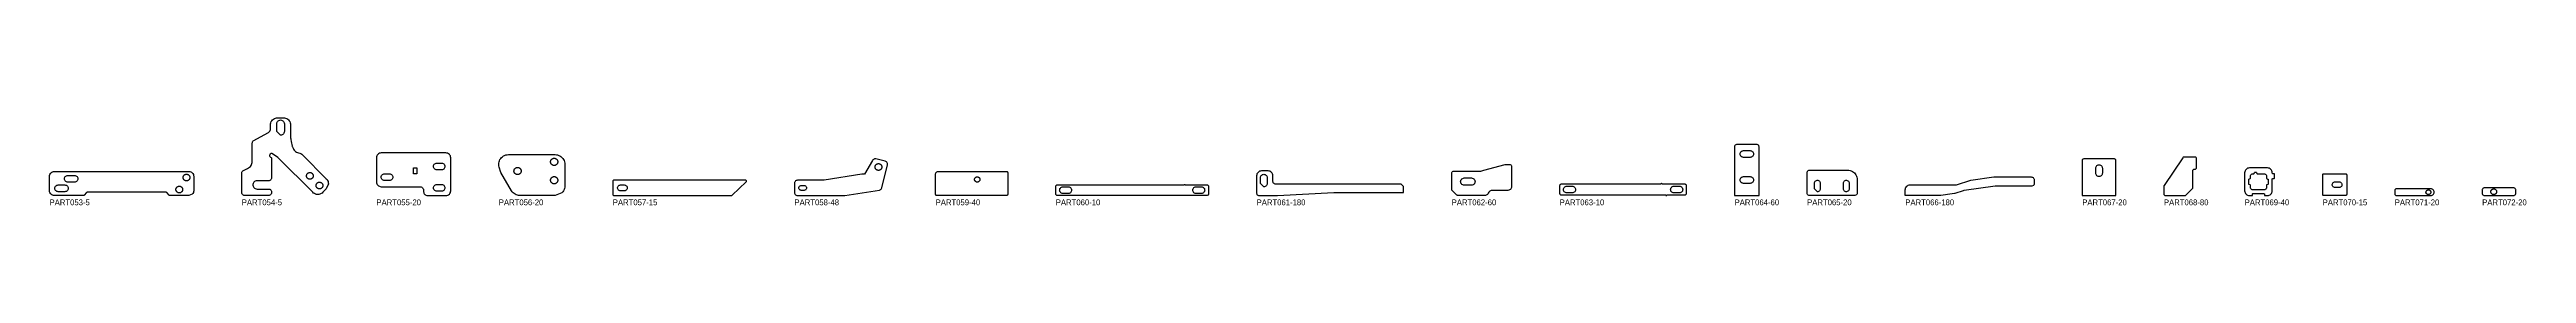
# Model space of a CAD drawing. Header units: millimetres. Extents: x 0 to 7985, y -20 to 1906.
# Drawn here: x 0 to 5155, y 1724 to 1906 of the extents above; entities that cross this region are included whole.
import ezdxf

# ---------------------------------------------------------------- set-up
doc = ezdxf.new("R2010")
doc.units = ezdxf.units.MM
for name, color, linetype in [('LABEL', 7, 'Continuous'), ('PART053-5', 7, 'Continuous'), ('PART054-5', 7, 'Continuous'), ('PART055-20', 7, 'Continuous'), ('PART056-20', 7, 'Continuous'), ('PART057-15', 7, 'Continuous'), ('PART058-48', 7, 'Continuous'), ('PART059-40', 7, 'Continuous'), ('PART060-10', 7, 'Continuous'), ('PART061-180', 7, 'Continuous'), ('PART062-60', 7, 'Continuous'), ('PART063-10', 7, 'Continuous'), ('PART064-60', 7, 'Continuous'), ('PART065-20', 7, 'Continuous'), ('PART066-180', 7, 'Continuous'), ('PART067-20', 7, 'Continuous'), ('PART068-80', 7, 'Continuous'), ('PART069-40', 7, 'Continuous'), ('PART070-15', 7, 'Continuous'), ('PART071-20', 7, 'Continuous'), ('PART072-20', 7, 'Continuous')]:
    doc.layers.add(name, color=color, linetype=linetype)

msp = doc.modelspace()

# ---------------------------------------------------------------- linework, layer by layer
at = {"layer": 'PART053-5'}
for points in [[(297.1063, 1747.0434), (290.0353, 1744.1145), (251.2779, 1744.1145), (250.5014, 1744.2167), (249.7779, 1744.5164), (249.1566, 1744.9932), (243.9139, 1750.2358), (243.2926, 1750.7126), (242.5691, 1751.0123), (241.7926, 1751.1145), (205.703, 1751.1145), (203.0989, 1751.1145), (134.9934, 1751.1145), (132.3894, 1751.1145), (79.2426, 1751.1145), (78.4662, 1751.0123), (77.7426, 1750.7126), (77.1213, 1750.2358), (71.8787, 1744.9932), (71.2573, 1744.5164), (70.5338, 1744.2167), (69.7574, 1744.1145), (10, 1744.1145), (8.0491, 1744.3066), (6.1732, 1744.8757), (4.4443, 1745.7998), (2.9289, 1747.0434), (1.6853, 1748.5588), (0.7612, 1750.2877), (0.1922, 1752.1636), (0, 1754.1145), (0, 1784.1145), (0.1921, 1786.0654), (0.7612, 1787.9413), (1.6853, 1789.6702), (2.9289, 1791.1855), (4.4443, 1792.4292), (6.1732, 1793.3533), (8.0491, 1793.9223), (10, 1794.1145), (132.3894, 1794.1145), (134.9934, 1794.1145), (203.0989, 1794.1145), (205.703, 1794.1145), (290.0353, 1794.1145), (291.9862, 1793.9223), (293.8621, 1793.3533), (295.591, 1792.4292), (297.1063, 1791.1855), (298.35, 1789.6702), (299.274, 1787.9413), (299.8431, 1786.0654), (300.0353, 1784.1145), (300.0352, 1754.1145), (299.8431, 1752.1636), (299.274, 1750.2877), (298.3499, 1748.5588)], [(18, 1752.1145), (16.4424, 1752.29), (14.9628, 1752.8077), (13.6356, 1753.6417), (12.5272, 1754.7501), (11.6932, 1756.0773), (11.1755, 1757.5568), (11, 1759.1145), (11.1755, 1760.6721), (11.6932, 1762.1517), (12.5272, 1763.4789), (13.6356, 1764.5873), (14.9628, 1765.4213), (16.4424, 1765.939), (18, 1766.1145), (32, 1766.1145), (33.5576, 1765.939), (35.0372, 1765.4213), (36.3644, 1764.5873), (37.4728, 1763.4789), (38.3068, 1762.1517), (38.8245, 1760.6721), (39, 1759.1145), (38.8245, 1757.5568), (38.3068, 1756.0773), (37.4728, 1754.7501), (36.3644, 1753.6417), (35.0372, 1752.8077), (33.5576, 1752.29), (32, 1752.1145)], [(38, 1772.1145), (36.4423, 1772.29), (34.9628, 1772.8077), (33.6356, 1773.6417), (32.5272, 1774.7501), (31.6932, 1776.0773), (31.1755, 1777.5568), (31, 1779.1145), (31.1755, 1780.6721), (31.6932, 1782.1517), (32.5272, 1783.4789), (33.6356, 1784.5873), (34.9628, 1785.4213), (36.4423, 1785.939), (38, 1786.1145), (52, 1786.1145), (53.5576, 1785.939), (55.0372, 1785.4213), (56.3644, 1784.5873), (57.4728, 1783.4789), (58.3068, 1782.1517), (58.8245, 1780.6721), (59, 1779.1145), (58.8245, 1777.5568), (58.3068, 1776.0773), (57.4728, 1774.7501), (56.3644, 1773.6417), (55.0372, 1772.8077), (53.5576, 1772.29), (52, 1772.1145)], [(277.0086, 1756.0044), (276.9289, 1755.3989), (276.7967, 1754.8028), (276.6131, 1754.2203), (276.3794, 1753.6562), (276.0974, 1753.1145), (275.7693, 1752.5994), (275.3976, 1752.115), (274.985, 1751.6647), (274.5348, 1751.2522), (274.0503, 1750.8804), (273.5353, 1750.5523), (272.9936, 1750.2703), (272.4294, 1750.0366), (271.847, 1749.853), (271.2508, 1749.7208), (270.6454, 1749.6411), (270.0353, 1749.6145), (269.4252, 1749.6411), (268.8197, 1749.7208), (268.2235, 1749.853), (267.6411, 1750.0366), (267.0769, 1750.2703), (266.5353, 1750.5523), (266.0202, 1750.8804), (265.5358, 1751.2522), (265.0855, 1751.6647), (264.673, 1752.115), (264.3012, 1752.5994), (263.9731, 1753.1145), (263.6911, 1753.6562), (263.4574, 1754.2203), (263.2738, 1754.8028), (263.1416, 1755.3989), (263.0619, 1756.0044), (263.0353, 1756.6145), (263.0619, 1757.2246), (263.1416, 1757.83), (263.2738, 1758.4262), (263.4574, 1759.0086), (263.6911, 1759.5728), (263.9731, 1760.1145), (264.3012, 1760.6295), (264.673, 1761.114), (265.0855, 1761.5642), (265.5358, 1761.9768), (266.0202, 1762.3485), (266.5353, 1762.6767), (267.0769, 1762.9586), (267.6411, 1763.1923), (268.2235, 1763.376), (268.8197, 1763.5081), (269.4252, 1763.5878), (270.0353, 1763.6145), (270.6454, 1763.5878), (271.2508, 1763.5081), (271.847, 1763.376), (272.4294, 1763.1923), (272.9936, 1762.9586), (273.5353, 1762.6767), (274.0503, 1762.3485), (274.5348, 1761.9768), (274.985, 1761.5642), (275.3976, 1761.114), (275.7693, 1760.6295), (276.0974, 1760.1145), (276.3794, 1759.5728), (276.6131, 1759.0086), (276.7967, 1758.4262), (276.9289, 1757.83), (277.0086, 1757.2246), (277.0353, 1756.6145)], [(292.0086, 1781.0044), (291.9289, 1780.3989), (291.7968, 1779.8028), (291.6131, 1779.2203), (291.3794, 1778.6562), (291.0974, 1778.1145), (290.7693, 1777.5994), (290.3976, 1777.115), (289.985, 1776.6647), (289.5348, 1776.2522), (289.0503, 1775.8804), (288.5353, 1775.5523), (287.9936, 1775.2703), (287.4294, 1775.0366), (286.847, 1774.853), (286.2508, 1774.7208), (285.6454, 1774.6411), (285.0353, 1774.6145), (284.4252, 1774.6411), (283.8197, 1774.7208), (283.2235, 1774.853), (282.6411, 1775.0366), (282.0769, 1775.2703), (281.5353, 1775.5523), (281.0202, 1775.8804), (280.5358, 1776.2522), (280.0855, 1776.6647), (279.673, 1777.115), (279.3012, 1777.5994), (278.9731, 1778.1145), (278.6911, 1778.6562), (278.4574, 1779.2203), (278.2738, 1779.8028), (278.1416, 1780.3989), (278.0619, 1781.0044), (278.0353, 1781.6145), (278.0619, 1782.2246), (278.1416, 1782.83), (278.2738, 1783.4262), (278.4574, 1784.0086), (278.6911, 1784.5728), (278.9731, 1785.1145), (279.3012, 1785.6295), (279.673, 1786.114), (280.0855, 1786.5642), (280.5358, 1786.9768), (281.0202, 1787.3485), (281.5353, 1787.6767), (282.0769, 1787.9586), (282.6411, 1788.1923), (283.2235, 1788.376), (283.8197, 1788.5081), (284.4252, 1788.5878), (285.0353, 1788.6145), (285.6454, 1788.5878), (286.2508, 1788.5081), (286.847, 1788.376), (287.4294, 1788.1923), (287.9936, 1787.9586), (288.5353, 1787.6767), (289.0503, 1787.3485), (289.5348, 1786.9768), (289.985, 1786.5642), (290.3976, 1786.114), (290.7693, 1785.6295), (291.0974, 1785.1145), (291.3794, 1784.5728), (291.6131, 1784.0086), (291.7968, 1783.4262), (291.9289, 1782.83), (292.0086, 1782.2246), (292.0353, 1781.6145)]]:
    msp.add_lwpolyline(points, close=True, dxfattribs=at)
at = {"layer": 'PART054-5'}
for points in [[(575.9274, 1779.1548), (577.4561, 1777.365), (578.686, 1775.3581), (579.5867, 1773.1835), (580.1362, 1770.8947), (580.3209, 1768.5482), (575.9275, 1757.9416), (568.8564, 1750.8705), (567.0666, 1749.3419), (565.0597, 1748.112), (562.8851, 1747.2113), (560.5963, 1746.6618), (558.2498, 1746.4771), (555.9033, 1746.6618), (553.6145, 1747.2113), (551.4399, 1748.112), (549.433, 1749.3419), (547.6432, 1750.8705), (475.8905, 1822.6232), (475.5401, 1822.9419), (475.1611, 1823.226), (464.1927, 1830.6633), (463.1066, 1831.1811), (461.9157, 1831.3526), (460.7277, 1831.162), (459.65, 1830.6269), (458.7803, 1829.7954), (458.1972, 1828.743), (457.9534, 1827.5647), (458.0711, 1826.3673), (458.5395, 1825.259), (459.3163, 1824.3402), (460.1078, 1823.801), (461.0047, 1823.4655), (461.3513, 1823.0629), (461.6259, 1822.6087), (461.8385, 1821.9675), (461.9478, 1821.3002), (461.9478, 1818.4811), (461.9478, 1793.0236), (461.9478, 1787.1645), (461.9478, 1780.912), (461.7974, 1779.5769), (461.3536, 1778.3087), (460.6388, 1777.1711), (459.6888, 1776.221), (458.5511, 1775.5062), (457.2829, 1775.0625), (455.9478, 1774.912), (431.7853, 1774.912), (430.003, 1774.7247), (428.2986, 1774.1709), (426.7465, 1773.2748), (425.4147, 1772.0757), (424.3613, 1770.6258), (423.6324, 1768.9886), (423.2598, 1767.2356), (423.2598, 1765.4435), (423.6324, 1763.6905), (424.3613, 1762.0533), (425.4147, 1760.6034), (426.7465, 1759.4042), (428.2986, 1758.5082), (430.003, 1757.9544), (431.7853, 1757.767), (455.9478, 1757.767), (457.2829, 1757.6166), (458.5511, 1757.1729), (459.6888, 1756.458), (460.6388, 1755.508), (461.3536, 1754.3703), (461.7974, 1753.1022), (461.9478, 1751.767), (461.9478, 1750.1145), (461.7974, 1748.7794), (461.3536, 1747.5112), (460.6388, 1746.3736), (459.6888, 1745.4236), (458.5511, 1744.7087), (457.2829, 1744.265), (455.9478, 1744.1145), (406.0353, 1744.1145), (404.7002, 1744.265), (403.432, 1744.7087), (402.2944, 1745.4236), (401.3443, 1746.3736), (400.6295, 1747.5112), (400.1858, 1748.7794), (400.0353, 1750.1145), (400.0353, 1787.1645), (400.0353, 1790.7243), (400.1509, 1791.8965), (400.4934, 1793.0236), (401.224, 1794.3091), (402.2467, 1795.3769), (403.4996, 1796.1621), (412.2468, 1800.241), (414.3277, 1801.3974), (416.2242, 1802.8364), (417.8984, 1804.5289), (419.3165, 1806.441), (420.4502, 1808.5344), (421.2766, 1810.767), (421.7792, 1813.094), (421.9478, 1815.4686), (421.9478, 1818.4811), (421.9478, 1824.3402), (421.9478, 1846.2323), (421.9478, 1852.9377), (421.9478, 1853.1198), (422.0878, 1854.4082), (422.5012, 1855.6365), (423.1687, 1856.7473), (424.0591, 1857.689), (425.131, 1858.4174), (454.5021, 1874.0343), (456.0097, 1875.0196), (457.3161, 1876.2594), (458.379, 1877.7134), (459.1638, 1879.3345), (459.6451, 1881.07), (459.8073, 1882.8638), (459.8073, 1890.7376), (459.992, 1893.0842), (460.5415, 1895.3729), (461.4422, 1897.5475), (462.6721, 1899.5544), (464.2007, 1901.3442), (465.9906, 1902.8729), (467.9975, 1904.1027), (470.1721, 1905.0035), (472.4608, 1905.553), (474.8073, 1905.7376), (486.7853, 1905.7376), (489.1318, 1905.553), (491.4206, 1905.0035), (493.5952, 1904.1027), (495.6021, 1902.8729), (497.3919, 1901.3442), (498.9206, 1899.5544), (500.1504, 1897.5475), (501.0512, 1895.3729), (501.6007, 1893.0842), (501.7853, 1890.7376), (501.7853, 1863.6563), (501.8092, 1863.1214), (501.8807, 1862.5908), (502.321, 1860.1509), (502.9565, 1856.6292), (503.592, 1853.1075), (503.6227, 1852.9377), (504.1436, 1850.273), (504.8274, 1846.8856), (504.8992, 1846.5566), (504.9894, 1846.2323), (505.1517, 1845.7735), (505.3506, 1845.3293), (506.7853, 1842.4451), (507.711, 1840.3712), (508.9392, 1838.4609), (510.4418, 1836.7578), (512.1842, 1835.3012), (514.1265, 1834.1243), (516.2243, 1833.2541), (518.4294, 1832.7106), (520.6819, 1832.1514), (522.8212, 1831.2515), (524.796, 1830.0323), (526.5592, 1828.5231)], [(480.8073, 1869.1961), (472.8698, 1877.1336), (472.8698, 1893.0086), (473.0688, 1894.7748), (473.6559, 1896.4525), (474.6015, 1897.9575), (475.8584, 1899.2144), (477.3634, 1900.16), (479.0411, 1900.7471), (480.8073, 1900.9461), (482.5736, 1900.7471), (484.2513, 1900.16), (485.7563, 1899.2144), (487.0131, 1897.9575), (487.9588, 1896.4525), (488.5458, 1894.7748), (488.7448, 1893.0086), (488.7448, 1877.1336), (488.5458, 1875.3673), (487.9588, 1873.6896), (487.0131, 1872.1846), (485.7563, 1870.9278), (484.2513, 1869.9821), (482.5736, 1869.3951)], [(548.7587, 1784.4026), (548.679, 1783.7971), (548.5468, 1783.2009), (548.3632, 1782.6185), (548.1295, 1782.0543), (547.8475, 1781.5127), (547.5194, 1780.9976), (547.1477, 1780.5131), (546.7351, 1780.0629), (546.2849, 1779.6503), (545.8004, 1779.2786), (545.2853, 1778.9505), (544.7437, 1778.6685), (544.1795, 1778.4348), (543.5971, 1778.2512), (543.0009, 1778.119), (542.3954, 1778.0393), (541.7853, 1778.0127), (541.1752, 1778.0393), (540.5698, 1778.119), (539.9736, 1778.2512), (539.3912, 1778.4348), (538.827, 1778.6685), (538.2853, 1778.9505), (537.7703, 1779.2786), (537.2858, 1779.6503), (536.8356, 1780.0629), (536.423, 1780.5131), (536.0513, 1780.9976), (535.7232, 1781.5127), (535.4412, 1782.0543), (535.2075, 1782.6185), (535.0239, 1783.2009), (534.8917, 1783.7971), (534.812, 1784.4026), (534.7853, 1785.0127), (534.812, 1785.6227), (534.8917, 1786.2282), (535.0239, 1786.8244), (535.2075, 1787.4068), (535.4412, 1787.971), (535.7232, 1788.5127), (536.0513, 1789.0277), (536.423, 1789.5122), (536.8356, 1789.9624), (537.2858, 1790.375), (537.7703, 1790.7467), (538.2853, 1791.0748), (538.827, 1791.3568), (539.3912, 1791.5905), (539.9736, 1791.7741), (540.5698, 1791.9063), (541.1752, 1791.986), (541.7853, 1792.0127), (542.3954, 1791.986), (543.0009, 1791.9063), (543.5971, 1791.7741), (544.1795, 1791.5905), (544.7437, 1791.3568), (545.2853, 1791.0748), (545.8004, 1790.7467), (546.2849, 1790.375), (546.7351, 1789.9624), (547.1477, 1789.5122), (547.5194, 1789.0277), (547.8475, 1788.5127), (548.1295, 1787.971), (548.3632, 1787.4068), (548.5468, 1786.8244), (548.679, 1786.2282), (548.7587, 1785.6227), (548.7853, 1785.0127)], [(568.7587, 1764.4026), (568.679, 1763.7971), (568.5468, 1763.2009), (568.3632, 1762.6185), (568.1295, 1762.0543), (567.8475, 1761.5127), (567.5194, 1760.9976), (567.1476, 1760.5131), (566.7351, 1760.0629), (566.2848, 1759.6503), (565.8004, 1759.2786), (565.2853, 1758.9505), (564.7437, 1758.6685), (564.1795, 1758.4348), (563.5971, 1758.2512), (563.0009, 1758.119), (562.3954, 1758.0393), (561.7853, 1758.0127), (561.1752, 1758.0393), (560.5698, 1758.119), (559.9736, 1758.2512), (559.3912, 1758.4348), (558.827, 1758.6685), (558.2853, 1758.9505), (557.7703, 1759.2786), (557.2858, 1759.6503), (556.8356, 1760.0629), (556.423, 1760.5131), (556.0513, 1760.9976), (555.7232, 1761.5127), (555.4412, 1762.0543), (555.2075, 1762.6185), (555.0238, 1763.2009), (554.8917, 1763.7971), (554.812, 1764.4026), (554.7853, 1765.0127), (554.812, 1765.6227), (554.8917, 1766.2282), (555.0238, 1766.8244), (555.2075, 1767.4068), (555.4412, 1767.971), (555.7232, 1768.5127), (556.0513, 1769.0277), (556.423, 1769.5122), (556.8356, 1769.9624), (557.2858, 1770.375), (557.7703, 1770.7467), (558.2853, 1771.0748), (558.827, 1771.3568), (559.3912, 1771.5905), (559.9736, 1771.7741), (560.5698, 1771.9063), (561.1752, 1771.986), (561.7853, 1772.0127), (562.3954, 1771.986), (563.0009, 1771.9063), (563.5971, 1771.7741), (564.1795, 1771.5905), (564.7437, 1771.3568), (565.2853, 1771.0748), (565.8004, 1770.7467), (566.2848, 1770.375), (566.7351, 1769.9624), (567.1476, 1769.5122), (567.5194, 1769.0277), (567.8475, 1768.5127), (568.1295, 1767.971), (568.3632, 1767.4068), (568.5468, 1766.8244), (568.679, 1766.2282), (568.7587, 1765.6227), (568.7853, 1765.0127)]]:
    msp.add_lwpolyline(points, close=True, dxfattribs=at)
at = {"layer": 'PART055-20'}
for points in [[(778.5601, 1752.1372), (778.7099, 1750.5733), (779.1625, 1749.0688), (779.9004, 1747.6817), (780.8952, 1746.4657), (782.1084, 1745.4675), (783.4933, 1744.7256), (784.9966, 1744.2687), (786.5601, 1744.1145), (825.0054, 1744.1145), (826.9563, 1744.3066), (828.8322, 1744.8757), (830.5611, 1745.7998), (832.0764, 1747.0434), (833.3201, 1748.5588), (834.2441, 1750.2876), (834.8132, 1752.1636), (835.0053, 1754.1145), (835.0054, 1822.5976), (834.8132, 1824.5485), (834.2442, 1826.4245), (833.3201, 1828.1533), (832.0764, 1829.6687), (830.5611, 1830.9123), (828.8322, 1831.8364), (826.9563, 1832.4055), (825.0054, 1832.5976), (690.3209, 1832.5976), (688.37, 1832.4055), (686.4941, 1831.8364), (684.7652, 1830.9123), (683.2498, 1829.6687), (682.0062, 1828.1533), (681.0821, 1826.4245), (680.5131, 1824.5485), (680.3209, 1822.5976), (680.3209, 1772.6226), (680.5131, 1770.6717), (681.0821, 1768.7958), (682.0062, 1767.0669), (683.2498, 1765.5516), (684.7652, 1764.3079), (686.4941, 1763.3838), (688.37, 1762.8148), (690.3209, 1762.6226), (770.5671, 1762.6226), (772.1306, 1762.4684), (773.6338, 1762.0115), (775.0188, 1761.2697), (776.232, 1760.2715), (777.2268, 1759.0554), (777.9647, 1757.6684), (778.4173, 1756.1639), (778.5671, 1754.5999)], [(805.9939, 1797.6518), (804.4369, 1797.8328), (802.9592, 1798.3558), (801.6349, 1799.1944), (800.5305, 1800.3068), (799.7012, 1801.637), (799.1888, 1803.1183), (799.0188, 1804.6766), (799.1998, 1806.2336), (799.7228, 1807.7113), (800.5615, 1809.0356), (801.6738, 1810.14), (803.004, 1810.9693), (804.4853, 1811.4817), (806.0436, 1811.6517), (816.0386, 1811.6233), (817.5957, 1811.4434), (819.0738, 1810.9215), (820.3986, 1810.0837), (821.5039, 1808.9722), (822.3341, 1807.6426), (822.8476, 1806.1616), (823.0187, 1804.6035), (822.8387, 1803.0463), (822.3168, 1801.5683), (821.4791, 1800.2434), (820.3676, 1799.1381), (819.038, 1798.308), (817.557, 1797.7944), (815.9988, 1797.6234)], [(697.3208, 1775.3956), (695.7638, 1775.5766), (694.2861, 1776.0996), (692.9618, 1776.9382), (691.8574, 1778.0506), (691.0281, 1779.3807), (690.5157, 1780.8621), (690.3457, 1782.4204), (690.5267, 1783.9774), (691.0497, 1785.4551), (691.8884, 1786.7794), (693.0007, 1787.8838), (694.3309, 1788.713), (695.8123, 1789.2255), (697.3705, 1789.3955), (707.3605, 1789.3742), (708.9178, 1789.1954), (710.3962, 1788.6745), (711.7217, 1787.8378), (712.8277, 1786.727), (713.6589, 1785.398), (714.1734, 1783.9173), (714.3456, 1782.3593), (714.1668, 1780.8021), (713.6459, 1779.3236), (712.8092, 1777.9982), (711.6984, 1776.8921), (710.3694, 1776.061), (708.8887, 1775.5464), (707.3307, 1775.3742)], [(757.5082, 1789.5616), (757.4741, 1801.5616), (764.4741, 1801.5616), (764.5082, 1789.5616)], [(806.0436, 1753.0968), (804.4853, 1753.2667), (803.004, 1753.7792), (801.6738, 1754.6085), (800.5615, 1755.7129), (799.7228, 1757.0372), (799.1998, 1758.5149), (799.0188, 1760.0719), (799.1888, 1761.6302), (799.7012, 1763.1115), (800.5305, 1764.4417), (801.6349, 1765.554), (802.9592, 1766.3927), (804.4369, 1766.9157), (805.9939, 1767.0967), (815.9988, 1767.1251), (817.557, 1766.954), (819.038, 1766.4405), (820.3676, 1765.6103), (821.4791, 1764.5051), (822.3168, 1763.1802), (822.8387, 1761.7021), (823.0187, 1760.145), (822.8476, 1758.5869), (822.3341, 1757.1059), (821.5039, 1755.7763), (820.3987, 1754.6647), (819.0738, 1753.827), (817.5957, 1753.3051), (816.0386, 1753.1251)]]:
    msp.add_lwpolyline(points, close=True, dxfattribs=at)
at = {"layer": 'PART056-20'}
for points in [[(1066.4173, 1749.9723), (1052.2752, 1744.1145), (978.9097, 1744.1145), (976.3174, 1744.2832), (973.7688, 1744.7865), (971.307, 1745.6159), (968.9735, 1746.7573), (966.8075, 1748.1916), (964.8458, 1749.8946), (963.1213, 1751.8374), (961.6632, 1753.9874), (939.2752, 1792.1145), (935.8682, 1803.275), (935.2615, 1805.8703), (935.0054, 1808.5233), (935.1043, 1811.1867), (935.5565, 1813.8134), (936.3539, 1816.3566), (937.4824, 1818.7712), (938.922, 1821.0143), (940.647, 1823.046), (942.6269, 1824.8304), (944.8264, 1826.3356), (947.2066, 1827.535), (949.7251, 1828.4073), (952.3373, 1828.9369), (954.9966, 1829.1145), (1052.2752, 1829.1145), (1054.8857, 1828.9434), (1057.4516, 1828.433), (1059.9289, 1827.5921), (1062.2752, 1826.435), (1064.4504, 1824.9815), (1066.4173, 1823.2566), (1068.1423, 1821.2897), (1069.5957, 1819.1145), (1070.7528, 1816.7681), (1071.5937, 1814.2909), (1072.1041, 1811.725), (1072.2752, 1809.1145), (1072.2752, 1764.1145), (1072.1041, 1761.504), (1071.5937, 1758.9381), (1070.7528, 1756.4608), (1069.5957, 1754.1145), (1068.1423, 1751.9393)], [(1057.7466, 1813.4608), (1057.6612, 1812.8121), (1057.5196, 1812.1734), (1057.3229, 1811.5494), (1057.0725, 1810.9449), (1056.7704, 1810.3645), (1056.4188, 1809.8127), (1056.0205, 1809.2936), (1055.5785, 1808.8112), (1055.0961, 1808.3692), (1054.577, 1807.9709), (1054.0252, 1807.6193), (1053.4448, 1807.3172), (1052.8403, 1807.0668), (1052.2163, 1806.8701), (1051.5775, 1806.7284), (1050.9288, 1806.643), (1050.2752, 1806.6145), (1049.6215, 1806.643), (1048.9728, 1806.7284), (1048.334, 1806.8701), (1047.71, 1807.0668), (1047.1055, 1807.3172), (1046.5252, 1807.6193), (1045.9733, 1807.9709), (1045.4543, 1808.3692), (1044.9719, 1808.8112), (1044.5298, 1809.2936), (1044.1315, 1809.8127), (1043.78, 1810.3645), (1043.4779, 1810.9449), (1043.2275, 1811.5494), (1043.0307, 1812.1734), (1042.8891, 1812.8121), (1042.8037, 1813.4608), (1042.7752, 1814.1145), (1042.8037, 1814.7682), (1042.8891, 1815.4169), (1043.0307, 1816.0557), (1043.2275, 1816.6797), (1043.4779, 1817.2841), (1043.78, 1817.8645), (1044.1315, 1818.4163), (1044.5298, 1818.9354), (1044.9719, 1819.4178), (1045.4543, 1819.8598), (1045.9733, 1820.2581), (1046.5252, 1820.6097), (1047.1055, 1820.9118), (1047.71, 1821.1622), (1048.334, 1821.359), (1048.9728, 1821.5006), (1049.6215, 1821.586), (1050.2752, 1821.6145), (1050.9288, 1821.586), (1051.5775, 1821.5006), (1052.2163, 1821.359), (1052.8403, 1821.1622), (1053.4448, 1820.9118), (1054.0252, 1820.6097), (1054.577, 1820.2581), (1055.0961, 1819.8598), (1055.5785, 1819.4178), (1056.0205, 1818.9354), (1056.4188, 1818.4163), (1056.7704, 1817.8645), (1057.0725, 1817.2841), (1057.3229, 1816.6797), (1057.5196, 1816.0557), (1057.6612, 1815.4169), (1057.7466, 1814.7682), (1057.7752, 1814.1145)], [(981.5466, 1794.4108), (981.4612, 1793.7621), (981.3196, 1793.1234), (981.1229, 1792.4994), (980.8725, 1791.8949), (980.5704, 1791.3145), (980.2188, 1790.7627), (979.8205, 1790.2436), (979.3785, 1789.7612), (978.8961, 1789.3192), (978.377, 1788.9209), (977.8252, 1788.5693), (977.2448, 1788.2672), (976.6403, 1788.0168), (976.0163, 1787.8201), (975.3775, 1787.6785), (974.7288, 1787.593), (974.0752, 1787.5645), (973.4215, 1787.593), (972.7728, 1787.6785), (972.134, 1787.8201), (971.51, 1788.0168), (970.9055, 1788.2672), (970.3252, 1788.5693), (969.7733, 1788.9209), (969.2543, 1789.3192), (968.7719, 1789.7612), (968.3298, 1790.2436), (967.9315, 1790.7627), (967.58, 1791.3145), (967.2779, 1791.8949), (967.0275, 1792.4994), (966.8307, 1793.1234), (966.6891, 1793.7621), (966.6037, 1794.4108), (966.5752, 1795.0645), (966.6037, 1795.7182), (966.6891, 1796.3669), (966.8307, 1797.0057), (967.0275, 1797.6297), (967.2779, 1798.2341), (967.58, 1798.8145), (967.9315, 1799.3663), (968.3298, 1799.8854), (968.7719, 1800.3678), (969.2543, 1800.8098), (969.7733, 1801.2081), (970.3252, 1801.5597), (970.9055, 1801.8618), (971.51, 1802.1122), (972.134, 1802.309), (972.7728, 1802.4506), (973.4215, 1802.536), (974.0752, 1802.5645), (974.7288, 1802.536), (975.3775, 1802.4506), (976.0163, 1802.309), (976.6403, 1802.1122), (977.2448, 1801.8618), (977.8252, 1801.5597), (978.377, 1801.2081), (978.8961, 1800.8098), (979.3785, 1800.3678), (979.8205, 1799.8854), (980.2188, 1799.3663), (980.5704, 1798.8145), (980.8725, 1798.2341), (981.1229, 1797.6297), (981.3196, 1797.0057), (981.4612, 1796.3669), (981.5466, 1795.7182), (981.5752, 1795.0645)], [(1057.7466, 1775.3608), (1057.6612, 1774.7121), (1057.5196, 1774.0733), (1057.3229, 1773.4493), (1057.0725, 1772.8448), (1056.7704, 1772.2645), (1056.4188, 1771.7127), (1056.0205, 1771.1936), (1055.5785, 1770.7112), (1055.0961, 1770.2692), (1054.577, 1769.8708), (1054.0252, 1769.5193), (1053.4448, 1769.2172), (1052.8403, 1768.9668), (1052.2163, 1768.77), (1051.5775, 1768.6284), (1050.9288, 1768.543), (1050.2752, 1768.5145), (1049.6215, 1768.543), (1048.9728, 1768.6284), (1048.334, 1768.77), (1047.71, 1768.9668), (1047.1055, 1769.2172), (1046.5252, 1769.5193), (1045.9733, 1769.8708), (1045.4543, 1770.2692), (1044.9719, 1770.7112), (1044.5298, 1771.1936), (1044.1315, 1771.7127), (1043.78, 1772.2645), (1043.4779, 1772.8448), (1043.2275, 1773.4493), (1043.0307, 1774.0733), (1042.8891, 1774.7121), (1042.8037, 1775.3608), (1042.7752, 1776.0145), (1042.8037, 1776.6682), (1042.8891, 1777.3168), (1043.0307, 1777.9556), (1043.2275, 1778.5796), (1043.4779, 1779.1841), (1043.78, 1779.7645), (1044.1315, 1780.3163), (1044.5298, 1780.8354), (1044.9719, 1781.3178), (1045.4543, 1781.7598), (1045.9733, 1782.1581), (1046.5252, 1782.5097), (1047.1055, 1782.8118), (1047.71, 1783.0622), (1048.334, 1783.2589), (1048.9728, 1783.4005), (1049.6215, 1783.4859), (1050.2752, 1783.5145), (1050.9288, 1783.4859), (1051.5775, 1783.4005), (1052.2163, 1783.2589), (1052.8403, 1783.0622), (1053.4448, 1782.8118), (1054.0252, 1782.5097), (1054.577, 1782.1581), (1055.0961, 1781.7598), (1055.5785, 1781.3178), (1056.0205, 1780.8354), (1056.4188, 1780.3163), (1056.7704, 1779.7645), (1057.0725, 1779.1841), (1057.3229, 1778.5796), (1057.5196, 1777.9556), (1057.6612, 1777.3168), (1057.7466, 1776.6682), (1057.7752, 1776.0145)]]:
    msp.add_lwpolyline(points, close=True, dxfattribs=at)
at = {"layer": 'PART057-15'}
for points in [[(1172.2752, 1746.1145), (1172.4274, 1745.3491), (1172.861, 1744.7003), (1173.5098, 1744.2667), (1174.2752, 1744.1145), (1419.4648, 1744.1145), (1420.2159, 1744.2609), (1420.857, 1744.6787), (1449.732, 1772.6787), (1450.1776, 1773.3255), (1450.3397, 1774.094), (1450.1933, 1774.8656), (1449.7612, 1775.5214), (1449.1099, 1775.9603), (1448.3398, 1776.1145), (1174.2752, 1776.1145), (1173.5098, 1775.9623), (1172.861, 1775.5287), (1172.4274, 1774.8799), (1172.2752, 1774.1145)], [(1188.301, 1754.1145), (1186.8651, 1754.2888), (1185.5127, 1754.8017), (1184.3223, 1755.6234), (1183.3631, 1756.7061), (1182.6909, 1757.9869), (1182.3448, 1759.3913), (1182.3448, 1760.8377), (1182.6909, 1762.2421), (1183.3631, 1763.5229), (1184.3223, 1764.6056), (1185.5127, 1765.4272), (1186.8651, 1765.9401), (1188.301, 1766.1145), (1196.253, 1766.1145), (1197.6889, 1765.9402), (1199.0414, 1765.4273), (1200.2318, 1764.6056), (1201.1909, 1763.5229), (1201.8631, 1762.2422), (1202.2093, 1760.8378), (1202.2093, 1759.3913), (1201.8632, 1757.9869), (1201.191, 1756.7061), (1200.2318, 1755.6234), (1199.0414, 1754.8018), (1197.689, 1754.2888), (1196.2531, 1754.1145)]]:
    msp.add_lwpolyline(points, close=True, dxfattribs=at)
at = {"layer": 'PART058-48'}
for points in [[(1743.9912, 1807.7534), (1744.1797, 1809.1628), (1744.0499, 1810.5788), (1743.6082, 1811.9304), (1742.8768, 1813.1498), (1741.8924, 1814.176), (1740.7044, 1814.9573), (1739.3723, 1815.4547), (1719.9583, 1820.3118), (1718.5903, 1820.4993), (1717.2141, 1820.3866), (1715.8947, 1819.9791), (1714.6947, 1819.2961), (1713.6707, 1818.3699), (1712.8711, 1817.2441), (1696.1533, 1788.7222), (1694.386, 1788.3814), (1692.5927, 1788.2266), (1690.7931, 1788.2595), (1612.0187, 1775.9407), (1611.5297, 1775.8836), (1611.0377, 1775.8645), (1556.6897, 1775.8645), (1555.2767, 1775.7053), (1553.9345, 1775.2356), (1552.7305, 1774.4791), (1551.7251, 1773.4736), (1550.9685, 1772.2696), (1550.4989, 1770.9275), (1550.3397, 1769.5145), (1550.3397, 1750.4645), (1550.4989, 1749.0515), (1550.9685, 1747.7093), (1551.7251, 1746.5053), (1552.7305, 1745.4998), (1553.9345, 1744.7433), (1555.2767, 1744.2737), (1556.6897, 1744.1145), (1653.8646, 1744.1145), (1654.3566, 1744.1335), (1654.8457, 1744.1907), (1727.1345, 1755.4953), (1728.4842, 1755.872), (1729.7097, 1756.5514), (1730.7442, 1757.4966), (1731.5312, 1758.6559), (1732.0279, 1759.9662)], [(1732.1294, 1802.816), (1732.0497, 1802.2106), (1731.9175, 1801.6144), (1731.7339, 1801.032), (1731.5002, 1800.4678), (1731.2182, 1799.9261), (1730.8901, 1799.4111), (1730.5183, 1798.9266), (1730.1058, 1798.4764), (1729.6555, 1798.0638), (1729.1711, 1797.6921), (1728.656, 1797.364), (1728.1144, 1797.082), (1727.5502, 1796.8483), (1726.9678, 1796.6647), (1726.3716, 1796.5325), (1725.7661, 1796.4528), (1725.156, 1796.4261), (1724.5459, 1796.4528), (1723.9405, 1796.5325), (1723.3443, 1796.6647), (1722.7619, 1796.8483), (1722.1977, 1797.082), (1721.656, 1797.364), (1721.141, 1797.6921), (1720.6565, 1798.0638), (1720.2063, 1798.4764), (1719.7937, 1798.9266), (1719.422, 1799.4111), (1719.0939, 1799.9261), (1718.8119, 1800.4678), (1718.5782, 1801.032), (1718.3946, 1801.6144), (1718.2624, 1802.2106), (1718.1827, 1802.816), (1718.156, 1803.4261), (1718.1827, 1804.0362), (1718.2624, 1804.6417), (1718.3946, 1805.2379), (1718.5782, 1805.8203), (1718.8119, 1806.3845), (1719.0939, 1806.9261), (1719.422, 1807.4412), (1719.7937, 1807.9256), (1720.2063, 1808.3759), (1720.6565, 1808.7884), (1721.141, 1809.1602), (1721.656, 1809.4883), (1722.1977, 1809.7703), (1722.7619, 1810.004), (1723.3443, 1810.1876), (1723.9405, 1810.3198), (1724.5459, 1810.3995), (1725.156, 1810.4261), (1725.7661, 1810.3995), (1726.3716, 1810.3198), (1726.9678, 1810.1876), (1727.5502, 1810.004), (1728.1144, 1809.7703), (1728.656, 1809.4883), (1729.1711, 1809.1602), (1729.6555, 1808.7884), (1730.1058, 1808.3759), (1730.5183, 1807.9256), (1730.8901, 1807.4412), (1731.2182, 1806.9261), (1731.5002, 1806.3845), (1731.7339, 1805.8203), (1731.9175, 1805.2379), (1732.0497, 1804.6417), (1732.1294, 1804.0362), (1732.156, 1803.4261)], [(1564.5958, 1754.9895), (1563.3017, 1755.1598), (1562.0958, 1755.6593), (1561.0603, 1756.4539), (1560.2657, 1757.4895), (1559.7662, 1758.6954), (1559.5958, 1759.9895), (1559.7662, 1761.2836), (1560.2657, 1762.4895), (1561.0603, 1763.525), (1562.0958, 1764.3196), (1563.3017, 1764.8191), (1564.5958, 1764.9895), (1570.5958, 1764.9895), (1571.8899, 1764.8191), (1573.0958, 1764.3196), (1574.1313, 1763.525), (1574.9259, 1762.4895), (1575.4254, 1761.2836), (1575.5958, 1759.9895), (1575.4254, 1758.6954), (1574.9259, 1757.4895), (1574.1313, 1756.4539), (1573.0958, 1755.6593), (1571.8899, 1755.1598), (1570.5958, 1754.9895)]]:
    msp.add_lwpolyline(points, close=True, dxfattribs=at)
at = {"layer": 'PART059-40'}
for points in [[(1993.5939, 1744.7003), (1992.1797, 1744.1145), (1846.1797, 1744.1145), (1845.4143, 1744.2667), (1844.7655, 1744.7003), (1844.3319, 1745.3491), (1844.1797, 1746.1145), (1844.1797, 1789.1145), (1844.35, 1790.4086), (1844.8496, 1791.6145), (1845.6441, 1792.65), (1846.6797, 1793.4446), (1847.8856, 1793.9441), (1849.1797, 1794.1145), (1992.1797, 1794.1145), (1992.945, 1793.9622), (1993.5939, 1793.5287), (1994.0274, 1792.8798), (1994.1797, 1792.1145), (1994.1797, 1746.1145), (1994.0274, 1745.3491)], [(1936.1587, 1777.1351), (1936.0961, 1776.6594), (1935.9923, 1776.191), (1935.848, 1775.7334), (1935.6644, 1775.2901), (1935.4428, 1774.8645), (1935.185, 1774.4598), (1934.8929, 1774.0791), (1934.5688, 1773.7254), (1934.215, 1773.4012), (1933.8343, 1773.1091), (1933.4297, 1772.8513), (1933.0041, 1772.6298), (1932.5608, 1772.4462), (1932.1032, 1772.3019), (1931.6347, 1772.198), (1931.159, 1772.1354), (1930.6797, 1772.1145), (1930.2003, 1772.1354), (1929.7246, 1772.198), (1929.2562, 1772.3019), (1928.7986, 1772.4462), (1928.3553, 1772.6298), (1927.9297, 1772.8513), (1927.525, 1773.1091), (1927.1443, 1773.4012), (1926.7906, 1773.7254), (1926.4664, 1774.0791), (1926.1743, 1774.4598), (1925.9165, 1774.8645), (1925.695, 1775.2901), (1925.5114, 1775.7334), (1925.3671, 1776.191), (1925.2632, 1776.6594), (1925.2006, 1777.1351), (1925.1797, 1777.6145), (1925.2006, 1778.0938), (1925.2632, 1778.5695), (1925.3671, 1779.038), (1925.5114, 1779.4956), (1925.695, 1779.9389), (1925.9165, 1780.3645), (1926.1743, 1780.7691), (1926.4664, 1781.1498), (1926.7906, 1781.5036), (1927.1443, 1781.8277), (1927.525, 1782.1198), (1927.9297, 1782.3776), (1928.3553, 1782.5992), (1928.7986, 1782.7828), (1929.2562, 1782.9271), (1929.7246, 1783.0309), (1930.2003, 1783.0935), (1930.6797, 1783.1145), (1931.159, 1783.0935), (1931.6347, 1783.0309), (1932.1032, 1782.9271), (1932.5608, 1782.7828), (1933.0041, 1782.5992), (1933.4297, 1782.3776), (1933.8343, 1782.1198), (1934.215, 1781.8277), (1934.5688, 1781.5036), (1934.8929, 1781.1498), (1935.185, 1780.7691), (1935.4428, 1780.3645), (1935.6644, 1779.9389), (1935.848, 1779.4956), (1935.9923, 1779.038), (1936.0961, 1778.5695), (1936.1587, 1778.0938), (1936.1797, 1777.6145)]]:
    msp.add_lwpolyline(points, close=True, dxfattribs=at)
at = {"layer": 'PART060-10'}
for points in [[(2411.2121, 1745.2994), (2409.1797, 1744.4575), (2373.2675, 1744.4575), (2372.5942, 1744.1145), (2371.8385, 1744.1145), (2371.1651, 1744.4575), (2097.1797, 1744.4575), (2096.2526, 1744.6043), (2095.4163, 1745.0304), (2094.7526, 1745.6941), (2094.3265, 1746.5304), (2094.1797, 1747.4575), (2094.1797, 1763.4575), (2094.3265, 1764.3845), (2094.7526, 1765.2208), (2095.4163, 1765.8845), (2096.2526, 1766.3107), (2097.1797, 1766.4575), (2361.1453, 1766.4575), (2361.6244, 1766.7998), (2362.2006, 1766.9207), (2362.7768, 1766.7998), (2363.2558, 1766.4575), (2409.1797, 1766.4575), (2410.1068, 1766.3107), (2410.9431, 1765.8845), (2411.6068, 1765.2208), (2412.0329, 1764.3845), (2412.1797, 1763.4575), (2412.1797, 1747.4575), (2412.0329, 1746.5304), (2411.6068, 1745.6941)], [(2109.1797, 1748.4575), (2107.6221, 1748.633), (2106.1425, 1749.1507), (2104.8153, 1749.9847), (2103.7069, 1751.0931), (2102.8729, 1752.4203), (2102.3552, 1753.8998), (2102.1797, 1755.4575), (2102.3552, 1757.0151), (2102.8729, 1758.4947), (2103.7069, 1759.8219), (2104.8153, 1760.9303), (2106.1425, 1761.7643), (2107.6221, 1762.282), (2109.1797, 1762.4575), (2120.1797, 1762.4575), (2121.7373, 1762.282), (2123.2169, 1761.7643), (2124.5441, 1760.9303), (2125.6525, 1759.8219), (2126.4865, 1758.4947), (2127.0042, 1757.0151), (2127.1797, 1755.4575), (2127.0042, 1753.8998), (2126.4865, 1752.4203), (2125.6525, 1751.0931), (2124.5441, 1749.9847), (2123.2169, 1749.1507), (2121.7373, 1748.633), (2120.1797, 1748.4575)], [(2386.1797, 1748.4575), (2384.6221, 1748.633), (2383.1425, 1749.1507), (2381.8153, 1749.9847), (2380.7069, 1751.0931), (2379.8729, 1752.4203), (2379.3552, 1753.8998), (2379.1797, 1755.4575), (2379.3552, 1757.0151), (2379.8729, 1758.4947), (2380.7069, 1759.8219), (2381.8153, 1760.9303), (2383.1425, 1761.7643), (2384.6221, 1762.282), (2386.1797, 1762.4575), (2397.1797, 1762.4575), (2398.7373, 1762.282), (2400.2169, 1761.7643), (2401.5441, 1760.9303), (2402.6525, 1759.8219), (2403.4865, 1758.4947), (2404.0042, 1757.0151), (2404.1797, 1755.4575), (2404.0042, 1753.8998), (2403.4865, 1752.4203), (2402.6525, 1751.0931), (2401.5441, 1749.9847), (2400.2169, 1749.1507), (2398.7373, 1748.633), (2397.1797, 1748.4575)]]:
    msp.add_lwpolyline(points, close=True, dxfattribs=at)
at = {"layer": 'PART061-180'}
for points in [[(2818.1671, 1763.209), (2813.267, 1768.109), (2550.929, 1768.109), (2550.8508, 1768.1113), (2550.7728, 1768.1174), (2550.6951, 1768.1272), (2550.618, 1768.1406), (2549.4389, 1768.4218), (2548.362, 1768.9785), (2547.4508, 1769.7779), (2546.7588, 1770.7732), (2546.3266, 1771.9057), (2546.1797, 1773.109), (2546.1797, 1785.2087), (2545.9875, 1787.1596), (2545.4185, 1789.0356), (2544.4944, 1790.7644), (2543.2508, 1792.2798), (2541.7354, 1793.5234), (2540.0065, 1794.4475), (2538.1306, 1795.0166), (2536.1797, 1795.2087), (2522.1797, 1795.2087), (2520.2288, 1795.0166), (2518.3529, 1794.4475), (2516.624, 1793.5234), (2515.1086, 1792.2798), (2513.865, 1790.7644), (2512.9409, 1789.0356), (2512.3718, 1787.1596), (2512.1797, 1785.2087), (2512.1797, 1749.2087), (2512.3501, 1747.9146), (2512.8496, 1746.7087), (2513.6442, 1745.6732), (2514.6797, 1744.8786), (2515.8856, 1744.3791), (2517.1797, 1744.2087), (2550.618, 1744.2087), (2551.455, 1744.1962), (2552.2915, 1744.1626), (2553.1279, 1744.1286), (2553.965, 1744.1145), (2554.3237, 1744.1162), (2554.6824, 1744.125), (2555.0407, 1744.142), (2555.3984, 1744.1685), (2672.7709, 1750.2104), (2672.9408, 1750.2177), (2673.1108, 1750.2222), (2673.4509, 1750.2294), (2674.983, 1750.2161), (2677.8662, 1750.2088), (2818.1671, 1750.2087)], [(2527.0783, 1762.3241), (2520.0783, 1769.3241), (2520.0783, 1781.3241), (2520.2538, 1782.8817), (2520.7716, 1784.3613), (2521.6055, 1785.6885), (2522.7139, 1786.7969), (2524.0412, 1787.6309), (2525.5207, 1788.1486), (2527.0783, 1788.3241), (2528.636, 1788.1486), (2530.1155, 1787.6309), (2531.4428, 1786.7969), (2532.5512, 1785.6885), (2533.3851, 1784.3613), (2533.9028, 1782.8817), (2534.0783, 1781.3241), (2534.0783, 1769.3241), (2533.9028, 1767.7664), (2533.3851, 1766.2869), (2532.5512, 1764.9597), (2531.4428, 1763.8513), (2530.1155, 1763.0173), (2528.636, 1762.4996)]]:
    msp.add_lwpolyline(points, close=True, dxfattribs=at)
at = {"layer": 'PART062-60'}
for points in [[(3040.5395, 1757.053), (3034.8827, 1754.7099), (3001.9605, 1754.7099), (3000.3368, 1754.5434), (2998.7808, 1754.0508), (2997.3571, 1753.2527), (2996.125, 1752.1823), (2995.1358, 1750.8841), (2994.4307, 1749.4122), (2993.7281, 1747.9445), (2992.7432, 1746.6493), (2991.5165, 1745.5803), (2990.0989, 1744.7815), (2988.549, 1744.2861), (2986.9309, 1744.1145), (2931.5908, 1744.1145), (2930.5556, 1744.2508), (2929.5908, 1744.6504), (2928.7624, 1745.2861), (2919.3387, 1754.7098), (2918.703, 1755.5383), (2918.3034, 1756.503), (2918.1671, 1757.5383), (2918.1671, 1791.1222), (2918.3629, 1792.3582), (2918.931, 1793.4733), (2919.816, 1794.3582), (2920.931, 1794.9264), (2922.1671, 1795.1222), (2979.0419, 1795.1222), (2981.0915, 1795.4732), (2983.0607, 1796.1411), (2984.9009, 1797.1094), (3029.3069, 1808.4955), (3029.7997, 1808.5894), (3030.3004, 1808.6209), (3038.8827, 1808.6208), (3040.1187, 1808.4251), (3041.2338, 1807.8569), (3042.1187, 1806.972), (3042.6869, 1805.8569), (3042.8827, 1804.6208), (3042.8827, 1762.7098), (3042.7289, 1761.1491), (3042.2737, 1759.6484), (3041.5344, 1758.2653)], [(2944.2919, 1765.6145), (2942.623, 1765.8026), (2941.0377, 1766.3573), (2939.6157, 1767.2508), (2938.4281, 1768.4384), (2937.5346, 1769.8604), (2936.9799, 1771.4456), (2936.7919, 1773.1145), (2936.9799, 1774.7834), (2937.5346, 1776.3687), (2938.4281, 1777.7907), (2939.6157, 1778.9783), (2941.0377, 1779.8718), (2942.623, 1780.4265), (2944.2919, 1780.6145), (2959.2919, 1780.6145), (2960.9608, 1780.4265), (2962.546, 1779.8718), (2963.968, 1778.9783), (2965.1556, 1777.7907), (2966.0491, 1776.3687), (2966.6038, 1774.7834), (2966.7919, 1773.1145), (2966.6038, 1771.4456), (2966.0491, 1769.8604), (2965.1556, 1768.4384), (2963.968, 1767.2508), (2962.546, 1766.3573), (2960.9608, 1765.8026), (2959.2919, 1765.6145)]]:
    msp.add_lwpolyline(points, close=True, dxfattribs=at)
at = {"layer": 'PART063-10'}
for points in [[(3406.8827, 1764.5744), (3406.7359, 1765.5014), (3406.3097, 1766.3378), (3405.646, 1767.0014), (3404.8097, 1767.4276), (3403.8827, 1767.5744), (3357.174, 1767.5744), (3356.6262, 1767.7377), (3356.2575, 1768.1744), (3355.8439, 1768.7259), (3355.2274, 1769.0343), (3354.538, 1769.0343), (3353.9215, 1768.7259), (3353.5079, 1768.1744), (3353.1391, 1767.7377), (3352.5914, 1767.5744), (3145.8827, 1767.5744), (3144.9556, 1767.4276), (3144.1193, 1767.0014), (3143.4556, 1766.3378), (3143.0295, 1765.5014), (3142.8827, 1764.5744), (3142.8827, 1748.5744), (3143.0295, 1747.6473), (3143.4556, 1746.811), (3144.1193, 1746.1473), (3144.9556, 1745.7212), (3145.8827, 1745.5744), (3362.5914, 1745.5744), (3363.1391, 1745.4111), (3363.5079, 1744.9744), (3363.9215, 1744.4229), (3364.538, 1744.1145), (3365.2274, 1744.1145), (3365.8439, 1744.4229), (3366.2575, 1744.9744), (3366.6263, 1745.4111), (3367.174, 1745.5744), (3403.8827, 1745.5744), (3404.8097, 1745.7212), (3405.646, 1746.1473), (3406.3097, 1746.811), (3406.7359, 1747.6473), (3406.8827, 1748.5744)], [(3157.8827, 1749.5744), (3156.325, 1749.7499), (3154.8455, 1750.2676), (3153.5183, 1751.1016), (3152.4099, 1752.21), (3151.5759, 1753.5372), (3151.0582, 1755.0167), (3150.8827, 1756.5744), (3151.0582, 1758.132), (3151.5759, 1759.6116), (3152.4099, 1760.9388), (3153.5183, 1762.0472), (3154.8455, 1762.8812), (3156.325, 1763.3989), (3157.8827, 1763.5744), (3168.8827, 1763.5744), (3170.4403, 1763.3989), (3171.9199, 1762.8812), (3173.2471, 1762.0472), (3174.3555, 1760.9388), (3175.1895, 1759.6116), (3175.7072, 1758.132), (3175.8827, 1756.5744), (3175.7072, 1755.0167), (3175.1895, 1753.5372), (3174.3555, 1752.21), (3173.2471, 1751.1016), (3171.9199, 1750.2676), (3170.4403, 1749.7499), (3168.8827, 1749.5744)], [(3380.8827, 1749.5744), (3379.325, 1749.7499), (3377.8455, 1750.2676), (3376.5183, 1751.1016), (3375.4099, 1752.21), (3374.5759, 1753.5372), (3374.0582, 1755.0167), (3373.8827, 1756.5744), (3374.0582, 1758.132), (3374.5759, 1759.6116), (3375.4099, 1760.9388), (3376.5183, 1762.0472), (3377.8455, 1762.8812), (3379.325, 1763.3989), (3380.8827, 1763.5744), (3391.8827, 1763.5744), (3393.4403, 1763.3989), (3394.9199, 1762.8812), (3396.2471, 1762.0472), (3397.3555, 1760.9388), (3398.1895, 1759.6116), (3398.7072, 1758.132), (3398.8827, 1756.5744), (3398.7072, 1755.0167), (3398.1895, 1753.5372), (3397.3555, 1752.21), (3396.2471, 1751.1016), (3394.9199, 1750.2676), (3393.4403, 1749.7499), (3391.8827, 1749.5744)]]:
    msp.add_lwpolyline(points, close=True, dxfattribs=at)
at = {"layer": 'PART064-60'}
for points in [[(3557.8827, 1744.1145), (3557.8827, 1845.4304), (3557.7123, 1846.7245), (3557.2128, 1847.9304), (3556.4182, 1848.9659), (3555.3827, 1849.7605), (3554.1768, 1850.26), (3552.8827, 1850.4304), (3511.8827, 1850.4304), (3510.5886, 1850.26), (3509.3827, 1849.7605), (3508.3471, 1848.9659), (3507.5525, 1847.9304), (3507.053, 1846.7245), (3506.8827, 1845.4304), (3506.8827, 1744.1145)], [(3525.4269, 1823.386), (3523.8693, 1823.5615), (3522.3898, 1824.0792), (3521.0625, 1824.9132), (3519.9541, 1826.0216), (3519.1202, 1827.3488), (3518.6024, 1828.8284), (3518.4269, 1830.386), (3518.6024, 1831.9437), (3519.1202, 1833.4232), (3519.9541, 1834.7504), (3521.0625, 1835.8588), (3522.3898, 1836.6928), (3523.8693, 1837.2105), (3525.4269, 1837.386), (3539.4269, 1837.386), (3540.9846, 1837.2105), (3542.4641, 1836.6928), (3543.7914, 1835.8588), (3544.8998, 1834.7504), (3545.7337, 1833.4232), (3546.2514, 1831.9437), (3546.4269, 1830.386), (3546.2514, 1828.8284), (3545.7337, 1827.3488), (3544.8998, 1826.0216), (3543.7914, 1824.9132), (3542.4641, 1824.0792), (3540.9846, 1823.5615), (3539.4269, 1823.386)], [(3525.3827, 1769.5004), (3523.825, 1769.6759), (3522.3455, 1770.1936), (3521.0182, 1771.0276), (3519.9099, 1772.136), (3519.0759, 1773.4632), (3518.5582, 1774.9428), (3518.3827, 1776.5004), (3518.5582, 1778.0581), (3519.0759, 1779.5376), (3519.9099, 1780.8648), (3521.0182, 1781.9732), (3522.3455, 1782.8072), (3523.825, 1783.3249), (3525.3827, 1783.5004), (3539.3827, 1783.5004), (3540.9403, 1783.3249), (3542.4199, 1782.8072), (3543.7471, 1781.9732), (3544.8555, 1780.8648), (3545.6895, 1779.5376), (3546.2072, 1778.0581), (3546.3827, 1776.5004), (3546.2072, 1774.9428), (3545.6895, 1773.4632), (3544.8555, 1772.136), (3543.7471, 1771.0276), (3542.4199, 1770.1936), (3540.9403, 1769.6759), (3539.3827, 1769.5004)]]:
    msp.add_lwpolyline(points, close=True, dxfattribs=at)
at = {"layer": 'PART065-20'}
for points in [[(3760.7415, 1745.579), (3757.206, 1744.1145), (3662.8827, 1744.1145), (3661.5886, 1744.2849), (3660.3827, 1744.7844), (3659.3472, 1745.579), (3658.5526, 1746.6145), (3658.0531, 1747.8204), (3657.8827, 1749.1145), (3657.8827, 1791.8701), (3658.0531, 1793.1642), (3658.5526, 1794.3701), (3659.3472, 1795.4056), (3660.3827, 1796.2002), (3661.5886, 1796.6997), (3662.8827, 1796.8701), (3742.206, 1796.8701), (3744.8165, 1796.699), (3747.3824, 1796.1886), (3749.8596, 1795.3477), (3752.206, 1794.1906), (3754.3812, 1792.7372), (3756.3481, 1791.0122), (3758.073, 1789.0453), (3759.5265, 1786.8701), (3760.6836, 1784.5238), (3761.5245, 1782.0465), (3762.0349, 1779.4806), (3762.206, 1776.8701), (3762.206, 1749.1145), (3762.0356, 1747.8204), (3761.5361, 1746.6145)], [(3679.2635, 1751.928), (3673.3072, 1757.8843), (3673.3072, 1769.8843), (3673.4816, 1771.3202), (3673.9945, 1772.6726), (3674.8162, 1773.863), (3675.8988, 1774.8222), (3677.1796, 1775.4944), (3678.584, 1775.8405), (3680.0305, 1775.8405), (3681.4349, 1775.4944), (3682.7156, 1774.8222), (3683.7983, 1773.863), (3684.62, 1772.6726), (3685.1329, 1771.3202), (3685.3073, 1769.8843), (3685.3072, 1757.8843), (3685.1329, 1756.4484), (3684.62, 1755.0959), (3683.7983, 1753.9055), (3682.7156, 1752.9464), (3681.4349, 1752.2742), (3680.0305, 1751.928)], [(3745.3194, 1757.8843), (3745.1451, 1756.4484), (3744.6322, 1755.0959), (3743.8105, 1753.9055), (3742.7278, 1752.9464), (3741.4471, 1752.2742), (3740.0426, 1751.928), (3738.5962, 1751.928), (3737.1918, 1752.2742), (3735.911, 1752.9464), (3734.8284, 1753.9055), (3734.0067, 1755.0959), (3733.4938, 1756.4484), (3733.3194, 1757.8843), (3733.3194, 1769.8843), (3733.4938, 1771.3202), (3734.0067, 1772.6726), (3734.8284, 1773.863), (3735.911, 1774.8222), (3737.1918, 1775.4944), (3738.5962, 1775.8405), (3740.0426, 1775.8405), (3741.4471, 1775.4944), (3742.7278, 1774.8222), (3743.8105, 1773.863), (3744.6322, 1772.6726), (3745.1451, 1771.3202), (3745.3194, 1769.8843)]]:
    msp.add_lwpolyline(points, close=True, dxfattribs=at)
at = {"layer": 'PART066-180'}
msp.add_lwpolyline([(4128.9974, 1765.1813), (4125.4618, 1763.7168), (4050.6716, 1763.7168), (4050.0438, 1763.6949), (4049.419, 1763.6293), (3984.4797, 1754.5026), (3983.7077, 1754.3595), (3982.9511, 1754.1497), (3965.2617, 1748.4021), (3964.6879, 1748.2156), (3959.6121, 1747.5186), (3935.8912, 1744.2614), (3933.6976, 1744.1145), (3928.0745, 1744.1145), (3922.4248, 1744.1145), (3862.206, 1744.1145), (3862.206, 1756.2441), (3862.4012, 1758.2262), (3862.9794, 1760.1322), (3863.9183, 1761.8887), (3865.1818, 1763.4283), (3866.7214, 1764.6919), (3868.4779, 1765.6307), (3870.3839, 1766.2089), (3872.366, 1766.4041), (3922.4248, 1766.4041), (3928.0745, 1766.4041), (3959.6121, 1766.4041), (3961.5329, 1766.4041), (3962.7759, 1766.4041), (3964.0188, 1766.4041), (3965.2617, 1766.4041), (3968.9887, 1766.4041), (3998.8839, 1776.1176), (4046.1953, 1782.7668), (4124.4618, 1782.7668), (4125.797, 1782.6164), (4127.0651, 1782.1726), (4128.2028, 1781.4578), (4129.1528, 1780.5078), (4129.8677, 1779.3701), (4130.3114, 1778.102), (4130.4618, 1776.7668), (4130.4618, 1768.7168), (4130.2915, 1767.4227), (4129.792, 1766.2168)], close=True, dxfattribs=at)
at = {"layer": 'PART067-20'}
for points in [[(4230.4618, 1745.1145), (4230.5958, 1744.6145), (4230.9618, 1744.2485), (4231.4618, 1744.1145), (4299.4618, 1744.1145), (4299.9618, 1744.2485), (4300.3278, 1744.6145), (4300.4618, 1745.1145), (4300.4618, 1817.0372), (4300.315, 1817.9642), (4299.8889, 1818.8005), (4299.2252, 1819.4642), (4298.3889, 1819.8903), (4297.4618, 1820.0372), (4233.4618, 1820.0372), (4232.5348, 1819.8903), (4231.6985, 1819.4642), (4231.0348, 1818.8005), (4230.6087, 1817.9642), (4230.4618, 1817.0372)], [(4258.4618, 1800.7872), (4258.6373, 1802.3448), (4259.155, 1803.8244), (4259.989, 1805.1516), (4261.0974, 1806.26), (4262.4246, 1807.094), (4263.9042, 1807.6117), (4265.4618, 1807.7872), (4267.0195, 1807.6117), (4268.499, 1807.094), (4269.8263, 1806.26), (4270.9347, 1805.1516), (4271.7686, 1803.8244), (4272.2863, 1802.3448), (4272.4618, 1800.7872), (4272.4618, 1790.7872), (4272.2863, 1789.2295), (4271.7686, 1787.75), (4270.9346, 1786.4227), (4269.8263, 1785.3144), (4268.499, 1784.4804), (4267.0195, 1783.9627), (4265.4618, 1783.7872), (4263.9042, 1783.9627), (4262.4246, 1784.4804), (4261.0974, 1785.3144), (4259.989, 1786.4227), (4259.155, 1787.75), (4258.6373, 1789.2295), (4258.4618, 1790.7872)]]:
    msp.add_lwpolyline(points, close=True, dxfattribs=at)
at = {"layer": 'PART068-80'}
msp.add_lwpolyline([(4460.4618, 1796.1145), (4460.6086, 1797.0416), (4461.0347, 1797.8779), (4461.6984, 1798.5416), (4462.5347, 1798.9677), (4463.4618, 1799.1145), (4465.4618, 1799.1145), (4466.3888, 1799.2614), (4467.2251, 1799.6875), (4467.8888, 1800.3512), (4468.3149, 1801.1875), (4468.4618, 1802.1145), (4468.4618, 1821.1145), (4468.3149, 1822.0416), (4467.8888, 1822.8779), (4467.2251, 1823.5416), (4466.3888, 1823.9677), (4465.4618, 1824.1145), (4442.0673, 1824.1145), (4441.102, 1823.955), (4440.2394, 1823.4933), (4439.5712, 1822.7786), (4400.9656, 1764.8703), (4400.5905, 1764.0756), (4400.4618, 1763.2062), (4400.4618, 1747.1145), (4400.6086, 1746.1875), (4401.0347, 1745.3512), (4401.6984, 1744.6875), (4402.5347, 1744.2614), (4403.4618, 1744.1145), (4444.2191, 1744.1145), (4444.9956, 1744.2168), (4445.7191, 1744.5165), (4446.3404, 1744.9932), (4459.5831, 1758.2359), (4460.0598, 1758.8572), (4460.3595, 1759.5807), (4460.4618, 1760.3572)], close=True, dxfattribs=at)
at = {"layer": 'PART069-40'}
for points in [[(4609.6613, 1745.1145), (4609.7953, 1744.6145), (4610.1613, 1744.2485), (4610.6613, 1744.1146), (4615.8608, 1744.1146), (4617.8117, 1744.3067), (4619.6876, 1744.8758), (4621.4165, 1745.7999), (4622.9318, 1747.0435), (4624.1755, 1748.5589), (4625.0996, 1750.2877), (4625.6686, 1752.1637), (4625.8608, 1754.1146), (4625.8608, 1778.0146), (4625.975, 1778.5886), (4626.3001, 1779.0752), (4626.7868, 1779.4004), (4627.3608, 1779.5146), (4629.3608, 1779.5146), (4629.9348, 1779.6287), (4630.4214, 1779.9539), (4630.7466, 1780.4405), (4630.8608, 1781.0146), (4630.8608, 1788.0145), (4630.7466, 1788.5886), (4630.4214, 1789.0752), (4629.9348, 1789.4004), (4629.3608, 1789.5146), (4627.3608, 1789.5146), (4626.7868, 1789.6287), (4626.3001, 1789.9539), (4625.975, 1790.4405), (4625.8608, 1791.0146), (4625.8608, 1791.5146), (4625.6686, 1793.4655), (4625.0996, 1795.3414), (4624.1755, 1797.0703), (4622.9318, 1798.5856), (4621.4165, 1799.8292), (4619.6876, 1800.7533), (4617.8117, 1801.3224), (4615.8608, 1801.5145), (4578.4618, 1801.5146), (4576.5109, 1801.3224), (4574.635, 1800.7533), (4572.9061, 1799.8292), (4571.3908, 1798.5856), (4570.1472, 1797.0703), (4569.2231, 1795.3414), (4568.654, 1793.4655), (4568.4619, 1791.5146), (4568.4618, 1754.1146), (4568.654, 1752.1637), (4569.2231, 1750.2877), (4570.1472, 1748.5589), (4571.3908, 1747.0435), (4572.9061, 1745.7999), (4574.635, 1744.8758), (4576.5109, 1744.3067), (4578.4618, 1744.1146), (4583.6613, 1744.1145), (4584.1613, 1744.2485), (4584.5273, 1744.6146), (4584.6613, 1745.1145), (4584.6613, 1747.1145), (4584.7953, 1747.6145), (4585.1613, 1747.9806), (4585.6613, 1748.1145), (4608.6613, 1748.1145), (4609.1613, 1747.9806), (4609.5273, 1747.6145), (4609.6613, 1747.1145)], [(4617.4544, 1768.3521), (4617.2735, 1767.7785), (4616.7964, 1767.4124), (4614.5188, 1766.5834), (4614.0416, 1766.2173), (4613.8608, 1765.6437), (4613.8608, 1761.1146), (4613.6904, 1759.8205), (4613.1909, 1758.6146), (4612.3963, 1757.579), (4611.3608, 1756.7844), (4610.1549, 1756.2849), (4608.8608, 1756.1146), (4585.4619, 1756.1146), (4584.1678, 1756.2849), (4582.9619, 1756.7844), (4581.9263, 1757.579), (4581.1317, 1758.6146), (4580.6322, 1759.8205), (4580.4619, 1761.1146), (4580.4618, 1765.6437), (4580.281, 1766.2173), (4579.8039, 1766.5834), (4577.5262, 1767.4124), (4577.0491, 1767.7785), (4576.8683, 1768.3521), (4576.8682, 1777.478), (4577.0491, 1778.0515), (4577.5262, 1778.4176), (4579.8039, 1779.2466), (4580.281, 1779.6128), (4580.4619, 1780.1863), (4580.4618, 1784.5146), (4580.6322, 1785.8086), (4581.1317, 1787.0146), (4581.9263, 1788.0501), (4582.9619, 1788.8447), (4584.1678, 1789.3442), (4585.4619, 1789.5146), (4587.5207, 1789.5146), (4588.0871, 1789.6904), (4588.4543, 1790.1562), (4589.2524, 1792.2354), (4589.6196, 1792.7011), (4590.186, 1792.877), (4592.068, 1792.877), (4592.6344, 1792.7011), (4593.0016, 1792.2354), (4593.7997, 1790.1562), (4594.1669, 1789.6904), (4594.7333, 1789.5146), (4608.8608, 1789.5146), (4610.1549, 1789.3442), (4611.3608, 1788.8447), (4612.3963, 1788.0501), (4613.1909, 1787.0146), (4613.6904, 1785.8086), (4613.8608, 1784.5146), (4613.8608, 1780.1863), (4614.0416, 1779.6128), (4614.5188, 1779.2467), (4616.7964, 1778.4177), (4617.2735, 1778.0515), (4617.4544, 1777.478)]]:
    msp.add_lwpolyline(points, close=True, dxfattribs=at)
at = {"layer": 'PART070-15'}
for points in [[(4780.2751, 1744.7003), (4778.8608, 1744.1145), (4732.8608, 1744.1145), (4732.0955, 1744.2667), (4731.4466, 1744.7003), (4731.0131, 1745.3491), (4730.8608, 1746.1145), (4730.8608, 1787.1145), (4731.0131, 1787.8798), (4731.4466, 1788.5287), (4732.0955, 1788.9622), (4732.8608, 1789.1145), (4778.8608, 1789.1145), (4779.6262, 1788.9622), (4780.2751, 1788.5287), (4780.7086, 1787.8798), (4780.8608, 1787.1145), (4780.8608, 1746.1145), (4780.7086, 1745.3491)], [(4756.8435, 1760.6145), (4755.4076, 1760.7888), (4754.0552, 1761.3018), (4752.8648, 1762.1234), (4751.9056, 1763.2061), (4751.2334, 1764.4869), (4750.8873, 1765.8913), (4750.8873, 1767.3377), (4751.2334, 1768.7421), (4751.9056, 1770.0229), (4752.8648, 1771.1056), (4754.0552, 1771.9273), (4755.4076, 1772.4402), (4756.8435, 1772.6145), (4764.8829, 1772.6145), (4766.3188, 1772.4401), (4767.6713, 1771.9272), (4768.8617, 1771.1056), (4769.8208, 1770.0229), (4770.493, 1768.7421), (4770.8392, 1767.3377), (4770.8392, 1765.8913), (4770.493, 1764.4869), (4769.8208, 1763.2061), (4768.8617, 1762.1234), (4767.6713, 1761.3018), (4766.3188, 1760.7889), (4764.8829, 1760.6145)]]:
    msp.add_lwpolyline(points, close=True, dxfattribs=at)
at = {"layer": 'PART071-20'}
for points in [[(4955.9722, 1744.1146), (4957.5271, 1744.315), (4958.9983, 1744.8565), (4960.3122, 1745.7118), (4961.4028, 1746.8379), (4962.2155, 1748.1786), (4962.7094, 1749.6664), (4962.8599, 1751.2269), (4962.6595, 1752.7817), (4962.118, 1754.2529), (4961.2628, 1755.5668), (4960.1366, 1756.6574), (4958.796, 1757.4701), (4957.3081, 1757.964), (4955.7477, 1758.1146), (4883.8609, 1758.1146), (4882.9338, 1757.9677), (4882.0975, 1757.5416), (4881.4338, 1756.8779), (4881.0077, 1756.0416), (4880.8608, 1755.1146), (4880.8609, 1747.1146), (4881.0077, 1746.1875), (4881.4338, 1745.3512), (4882.0975, 1744.6875), (4882.9338, 1744.2614), (4883.8609, 1744.1145)], [(4955.8419, 1750.6416), (4955.7849, 1750.2091), (4955.6905, 1749.7833), (4955.5593, 1749.3672), (4955.3924, 1748.9643), (4955.191, 1748.5773), (4954.9566, 1748.2095), (4954.6911, 1747.8634), (4954.3964, 1747.5418), (4954.0748, 1747.2471), (4953.7288, 1746.9816), (4953.3609, 1746.7472), (4952.974, 1746.5458), (4952.571, 1746.3789), (4952.155, 1746.2477), (4951.7291, 1746.1533), (4951.2967, 1746.0964), (4950.8609, 1746.0773), (4950.4251, 1746.0964), (4949.9926, 1746.1533), (4949.5668, 1746.2477), (4949.1508, 1746.3789), (4948.7478, 1746.5458), (4948.3609, 1746.7472), (4947.993, 1746.9816), (4947.6469, 1747.2471), (4947.3254, 1747.5418), (4947.0307, 1747.8634), (4946.7651, 1748.2095), (4946.5308, 1748.5773), (4946.3293, 1748.9643), (4946.1624, 1749.3672), (4946.0313, 1749.7833), (4945.9368, 1750.2091), (4945.8799, 1750.6416), (4945.8609, 1751.0773), (4945.8799, 1751.5131), (4945.9368, 1751.9456), (4946.0313, 1752.3714), (4946.1624, 1752.7874), (4946.3293, 1753.1904), (4946.5308, 1753.5773), (4946.7651, 1753.9452), (4947.0307, 1754.2913), (4947.3254, 1754.6129), (4947.6469, 1754.9076), (4947.993, 1755.1731), (4948.3609, 1755.4075), (4948.7478, 1755.6089), (4949.1508, 1755.7758), (4949.5668, 1755.907), (4949.9926, 1756.0014), (4950.4251, 1756.0583), (4950.8609, 1756.0773), (4951.2967, 1756.0583), (4951.7291, 1756.0014), (4952.155, 1755.907), (4952.571, 1755.7758), (4952.974, 1755.6089), (4953.3609, 1755.4075), (4953.7288, 1755.1731), (4954.0748, 1754.9076), (4954.3964, 1754.6129), (4954.6911, 1754.2913), (4954.9566, 1753.9452), (4955.191, 1753.5773), (4955.3924, 1753.1904), (4955.5593, 1752.7874), (4955.6905, 1752.3714), (4955.7849, 1751.9456), (4955.8419, 1751.5131), (4955.8609, 1751.0773)]]:
    msp.add_lwpolyline(points, close=True, dxfattribs=at)
at = {"layer": 'PART072-20'}
for points in [[(5062.8599, 1749.1145), (5063.0303, 1747.8204), (5063.5298, 1746.6145), (5064.3244, 1745.579), (5065.3599, 1744.7844), (5066.5658, 1744.2849), (5067.8599, 1744.1145), (5127.8599, 1744.1145), (5129.154, 1744.2849), (5130.3599, 1744.7844), (5131.3955, 1745.579), (5132.1901, 1746.6145), (5132.6896, 1747.8204), (5132.8599, 1749.1145), (5132.8599, 1755.1145), (5132.6896, 1756.4086), (5132.1901, 1757.6145), (5131.3955, 1758.65), (5130.3599, 1759.4446), (5129.154, 1759.9441), (5127.8599, 1760.1145), (5067.8599, 1760.1145), (5066.5658, 1759.9441), (5065.3599, 1759.4446), (5064.3244, 1758.65), (5063.5298, 1757.6145), (5063.0303, 1756.4086), (5062.8599, 1755.1145)], [(5092.8371, 1751.5916), (5092.7688, 1751.0726), (5092.6555, 1750.5616), (5092.4981, 1750.0624), (5092.2978, 1749.5788), (5092.0561, 1749.1145), (5091.7749, 1748.673), (5091.4562, 1748.2578), (5091.1026, 1747.8719), (5090.7167, 1747.5182), (5090.3014, 1747.1996), (5089.8599, 1746.9184), (5089.3957, 1746.6767), (5088.9121, 1746.4764), (5088.4129, 1746.319), (5087.9018, 1746.2057), (5087.3829, 1746.1373), (5086.8599, 1746.1145), (5086.337, 1746.1373), (5085.8181, 1746.2057), (5085.307, 1746.319), (5084.8078, 1746.4764), (5084.3242, 1746.6767), (5083.8599, 1746.9184), (5083.4185, 1747.1996), (5083.0032, 1747.5182), (5082.6173, 1747.8719), (5082.2637, 1748.2578), (5081.945, 1748.673), (5081.6638, 1749.1145), (5081.4221, 1749.5788), (5081.2218, 1750.0624), (5081.0644, 1750.5616), (5080.9511, 1751.0726), (5080.8828, 1751.5916), (5080.8599, 1752.1145), (5080.8828, 1752.6374), (5080.9511, 1753.1564), (5081.0644, 1753.6674), (5081.2218, 1754.1666), (5081.4221, 1754.6502), (5081.6638, 1755.1145), (5081.945, 1755.556), (5082.2637, 1755.9712), (5082.6173, 1756.3571), (5083.0032, 1756.7108), (5083.4185, 1757.0294), (5083.8599, 1757.3107), (5084.3242, 1757.5524), (5084.8078, 1757.7527), (5085.307, 1757.9101), (5085.8181, 1758.0234), (5086.337, 1758.0917), (5086.8599, 1758.1145), (5087.3829, 1758.0917), (5087.9018, 1758.0234), (5088.4129, 1757.9101), (5088.9121, 1757.7527), (5089.3957, 1757.5524), (5089.8599, 1757.3107), (5090.3014, 1757.0294), (5090.7167, 1756.7108), (5091.1026, 1756.3571), (5091.4562, 1755.9712), (5091.7749, 1755.556), (5092.0561, 1755.1145), (5092.2978, 1754.6502), (5092.4981, 1754.1666), (5092.6555, 1753.6674), (5092.7688, 1753.1564), (5092.8371, 1752.6374), (5092.8599, 1752.1145)]]:
    msp.add_lwpolyline(points, close=True, dxfattribs=at)

# ---------------------------------------------------------------- texts
at = {"layer": 'LABEL'}
for s, p in [('PART053-5', (0, 1724.1145)), ('PART054-5', (400.0353, 1724.1145)), ('PART055-20', (680.3209, 1724.1145)), ('PART056-20', (935.0054, 1724.1145)), ('PART057-15', (1172.2752, 1724.1145)), ('PART058-48', (1550.3397, 1724.1145)), ('PART059-40', (1844.1797, 1724.1145)), ('PART060-10', (2094.1797, 1724.1145)), ('PART061-180', (2512.1797, 1724.1145)), ('PART062-60', (2918.1671, 1724.1145)), ('PART063-10', (3142.8827, 1724.1145)), ('PART064-60', (3506.8827, 1724.1145)), ('PART065-20', (3657.8827, 1724.1145)), ('PART066-180', (3862.206, 1724.1145)), ('PART067-20', (4230.4618, 1724.1145)), ('PART068-80', (4400.4618, 1724.1145)), ('PART069-40', (4568.4618, 1724.1145)), ('PART070-15', (4730.8608, 1724.1145)), ('PART071-20', (4880.8608, 1724.1145)), ('PART072-20', (5062.8599, 1724.1145))]:
    msp.add_text(s, height=12, dxfattribs=at).set_placement(p)

doc.saveas('drawing.dxf')
